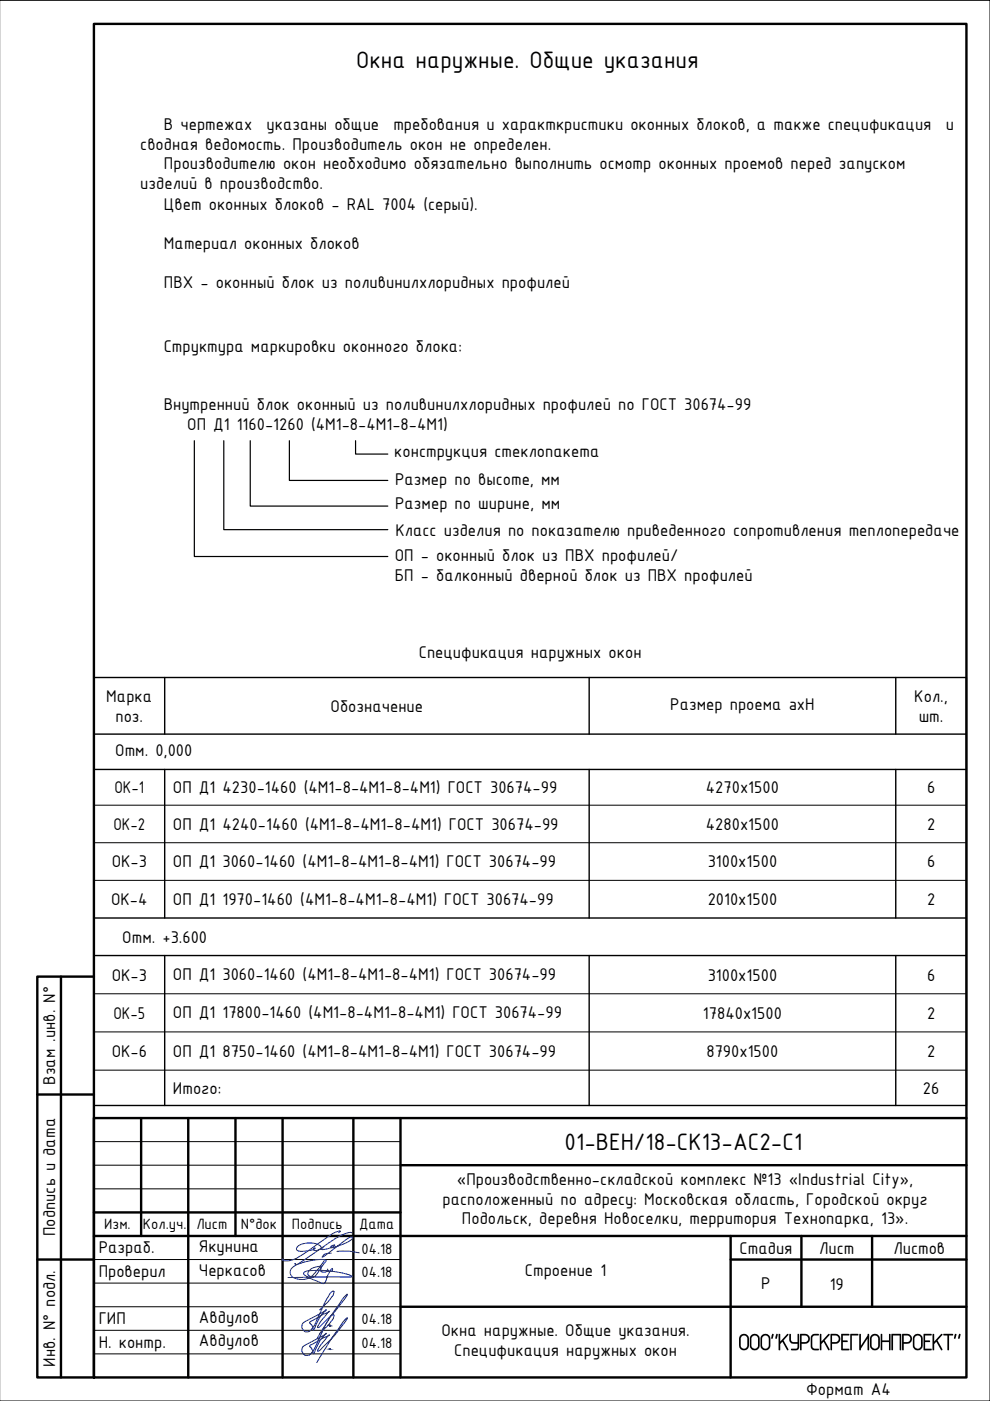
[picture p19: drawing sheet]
<svg xmlns="http://www.w3.org/2000/svg" width="210mm" height="297mm" viewBox="0 0 210 297" stroke-linecap="round" stroke-linejoin="round" font-family="sans-serif">
<defs><g id="words">
<g font-size="5.4">
<text x="75.5" y="14.5">Окна наружные. Общие указания</text>
<text x="119.7" y="243.8">01-ВЕН/18-СК13-АС2-С1</text>
<text x="156.4" y="286.3">ООО&quot;КУРСКРЕГИОНПРОЕКТ&quot;</text>
</g>
<g font-size="3.9">
<text x="34.8" y="27.6">В чертежах</text>
<text x="56.5" y="27.6">указаны общие</text>
<text x="83.4" y="27.6">требования и характкристики оконных блоков, а также спецификация</text>
<text x="200.5" y="27.6">и</text>
<text x="29.8" y="31.7">сводная ведомость. Производитель окон не определен.</text>
<text x="34.8" y="35.9">Производителю окон необходимо обязательно выполнить осмотр оконных проемов перед запуском</text>
<text x="29.8" y="40.1">изделий в производство.</text>
<text x="34.8" y="44.5">Цвет оконных блоков - RAL 7004 (серый).</text>
<text x="34.8" y="52.8">Материал оконных блоков</text>
<text x="34.8" y="61.1">ПВХ - оконный блок из поливинилхлоридных профилей</text>
<text x="34.7" y="74.6">Структура маркировки оконного блока:</text>
<text x="34.7" y="86.9">Внутренний блок оконный из поливинилхлоридных профилей по ГОСТ 30674-99</text>
<text x="39.7" y="91.3">ОП Д1 1160-1260 (4М1-8-4М1-8-4М1)</text>
<text x="83.6" y="97">конструкция стеклопакета</text>
<text x="83.7" y="102.8">Размер по высоте, мм</text>
<text x="83.8" y="108">Размер по ширине, мм</text>
<text x="83.8" y="113.7">Класс изделия по показателю приведенного сопротивления теплопередаче</text>
<text x="83.7" y="119">ОП - оконный блок из ПВХ профилей/</text>
<text x="83.7" y="123.2">БП - балконный дверной блок из ПВХ профилей</text>
<text x="88.8" y="139.5">Спецификация наружных окон</text>
<text x="22.5" y="148.8">Марка</text>
<text x="193.9" y="148.8">Кол.,</text>
<text x="24.5" y="153">поз.</text>
<text x="70.1" y="150.9">Обозначение</text>
<text x="142.1" y="150.5">Размер проема axH</text>
<text x="194.8" y="153">шт.</text>
<text x="24.4" y="160.4">Отм. 0,000</text>
<text x="24.3" y="168.2">ОК-1</text>
<text x="36.7" y="168.1">ОП Д1 4230-1460 (4М1-8-4М1-8-4М1) ГОСТ 30674-99</text>
<text x="149.7" y="168.2">4270х1500</text>
<text x="196.5" y="168.2">6</text>
<text x="24" y="175.9">ОК-2</text>
<text x="36.7" y="175.9">ОП Д1 4240-1460 (4М1-8-4М1-8-4М1) ГОСТ 30674-99</text>
<text x="149.7" y="175.9">4280х1500</text>
<text x="196.5" y="175.9">2</text>
<text x="23.7" y="183.9">ОК-3</text>
<text x="36.7" y="183.9">ОП Д1 3060-1460 (4М1-8-4М1-8-4М1) ГОСТ 30674-99</text>
<text x="150" y="183.9">3100х1500</text>
<text x="196.5" y="183.9">6</text>
<text x="23.6" y="191.9">ОК-4</text>
<text x="36.7" y="191.8">ОП Д1 1970-1460 (4М1-8-4М1-8-4М1) ГОСТ 30674-99</text>
<text x="150" y="191.9">2010х1500</text>
<text x="196.5" y="191.9">2</text>
<text x="25.9" y="199.9">Отм. +3.600</text>
<text x="23.7" y="207.9">ОК-3</text>
<text x="36.7" y="207.8">ОП Д1 3060-1460 (4М1-8-4М1-8-4М1) ГОСТ 30674-99</text>
<text x="150" y="207.9">3100х1500</text>
<text x="196.5" y="207.9">6</text>
<text x="24" y="216">ОК-5</text>
<text x="36.7" y="215.9">ОП Д1 17800-1460 (4М1-8-4М1-8-4М1) ГОСТ 30674-99</text>
<text x="149" y="216">17840х1500</text>
<text x="196.5" y="216">2</text>
<text x="23.7" y="224.1">ОК-6</text>
<text x="36.7" y="224">ОП Д1 8750-1460 (4М1-8-4М1-8-4М1) ГОСТ 30674-99</text>
<text x="149.8" y="224.1">8790х1500</text>
<text x="196.5" y="224.1">2</text>
<text x="11.7" y="230" transform="rotate(-90 11.7 230)">Взам .инв. N°</text>
<text x="36.7" y="231.9">Итого:</text>
<text x="195.7" y="231.9">26</text>
<text x="96.9" y="251.3">«Производственно-складской комплекс №13 «Industrial City»,</text>
<text x="93.8" y="255.4">расположенный по адресу: Московская область, Городской округ</text>
<text x="11.7" y="262.1" transform="rotate(-90 11.7 262.1)">Подпись и дата</text>
<text x="98" y="259.6">Подольск, деревня Новоселки, территория Технопарка, 13».</text>
<text x="20.9" y="265.8">Разраб.</text>
<text x="42.2" y="265.4">Якунина</text>
<text x="156.8" y="265.8">Стадия</text>
<text x="173.7" y="265.8">Лист</text>
<text x="189.4" y="265.8">Листов</text>
<text x="20.9" y="270.8">Проверил</text>
<text x="42.2" y="270.4">Черкасов</text>
<text x="111.3" y="270.4">Строение 1</text>
<text x="161.4" y="273.3">Р</text>
<text x="175.9" y="273.5">19</text>
<text x="20.9" y="280.8">ГИП</text>
<text x="42.2" y="280.4">Авдулов</text>
<text x="20.9" y="285.8">Н. контр.</text>
<text x="42.2" y="285.4">Авдулов</text>
<text x="93.6" y="283.3">Окна наружные. Общие указания.</text>
<text x="96.3" y="287.5">Спецификация наружных окон</text>
<text x="11.7" y="289.8" transform="rotate(-90 11.7 289.8)">Инв. N° подл.</text>
<text x="170.9" y="295.8">Формат А4</text>
</g>
<g font-size="3.4">
<text x="22.1" y="260.7">Изм.</text>
<text x="30.3" y="260.7">Кол.уч.</text>
<text x="41.6" y="260.7">Лист</text>
<text x="51.1" y="260.7">N°док</text>
<text x="61.9" y="260.7">Подпись</text>
<text x="76.2" y="260.7">Дата</text>
<text x="76.6" y="265.8">04.18</text>
<text x="76.6" y="270.8">04.18</text>
<text x="76.6" y="280.8">04.18</text>
<text x="76.6" y="285.8">04.18</text>
</g>
</g></defs>
<!-- layer: 0.3 -->
<g fill="none" stroke="#000" stroke-width=".3">
<path d="M19.9 143.6h185v90.8h-185zM19.9 155.6h185M34.9 143.6v12M124.9 143.6v12M189.9 143.6v12M19.9 163.1h185M34.9 163.1v31.5M124.9 163.1v31.5M189.9 163.1v31.5M19.9 194.6h185M19.9 202.6h185M34.9 202.6v31.8"/>
<path d="M124.9 202.6v31.8M189.9 202.6v31.8"/>
</g>
<path d="M19.9 170.7h185M19.9 178.7h185M19.9 186.7h185M19.9 210.7h185M19.9 218.8h185M19.9 226.9h185" fill="none" stroke="#000" stroke-width=".21"/>
<!-- layer: 0 -->
<path d="M41.2 93.4v24.6h41M47.4 93.4v18.9h34.8M53.1 93.4v13.9h29.1M61.4 93.4v8.5h20.8M75.4 93.4v2.9h6.8" fill="none" stroke="#000" stroke-width=".25"/>
<!-- layer: FORMAT -->
<g fill="none" stroke="#000" stroke-width=".51">
<path d="M19.9 5.1h185v286.9h-185zM12.9 207.1v84.9M19.9 207.1h-12v84.9h12M7.9 232.1h12M29.9 237.1v25M39.9 237.1v54.9M49.9 237.1v25M59.9 237.1v54.9M74.9 237.1v54.9M84.9 237.1v54.9M204.9 237.1h-185v54.9M19.9 257.1h65"/>
<path d="M84.9 247h120M7.9 267h12M19.9 262.1h185M84.9 277.1h120M154.9 262.1v29.9M154.9 267h50M169.9 262.1v15M184.9 262.1v15"/>
</g>
<path d="M19.9 242h65M19.9 247h65M19.9 252.1h65M19.9 272h65M19.9 277.1h65M19.9 267h65M19.9 282.1h65M19.9 287h65" fill="none" stroke="#000" stroke-width=".21"/>
<g fill="none" stroke="#041e9f" stroke-width=".21">
<path d="M67.8 277.7l1.8-1.7 .9-1.2 .3-1h-.4l-.3 .3-1.2 1.9-2.5 5.4-.9 .9-.7 .1-.3-.1-.5-.8v-.6l.3-.4 4.9-2.8-1.4 1.6-1.3 2.7-.3-.9-.5-.6v-.2l4.2-2.3-.4 .3-1.5 1.9-.7 1.1 .1 .2 .3-.1 3.4-3.4 2.6-3.6-1 .9-1.9 2.8-3.6 5.8M68.6 264.5l-1.6 .6-.5-.1 .3-.4-.1 .2-.4 .2-1.8 .3-1.2-.1-.4-.4 .1-.5 .5-.3 1.8-.5 1.3 .1 .9 .3 .5 .3 .2 .7 1.1-.1 .9-.3 .8-.5h-.4l-.4 .3-.1 .2 .9-.1 2.3-.8 1.1-.7 .4-.6h-.4l-.7 .3-5.4 3.9a1.49 1.49 0 0 1 1.7-.8h.2M68.7 267.3l-1.9 2.5-1.2 1.1-1.4 .4-1.3-.2a1.42 1.42 0 0 1-1.4-1.3 1.42 1.42 0 0 1 1.1-1.5l1.6-.6 1.2-.3a6.2 6.2 0 0 1 3.7-.2l.1 .1-2.1 2.9a.97 .97 0 0 1-1 .5 .97 .97 0 0 1-.8-.8 2.64 2.64 0 0 1 2.8-1.4v.2a.65 .65 0 0 0-.1 .8 .65 .65 0 0 0 .9 .2 .59 .59 0 0 0 .6-.6 .44 .44 0 0 0 .1 .5 .44 .44 0 0 0 .5 0 .34 .34 0 0 0 .4-.2 .34 .34 0 0 0-.1-.4l-1 1.5-.2 .8a.79 .79 0 0 1-.5 .8 .79 .79 0 0 1-.9-.2l-3.1-1.5a.47 .47 0 0 1-.3-.5 .47 .47 0 0 1 .5-.4l4-.1 3.6 .5 1.6 .4 .6 .3-13.6 .3M71.7 265.3l-.2 .1 2.5-.1 2.2 .3M71.8 261.4l.4-.3a1.73 1.73 0 0 0-1.6 .4l-7.5 5.2-1.3 .5-.8 .1h-.9l-.3-.4 .5 .1M74.6 261.4l-.4-.1-.9 .2-1.7 .8-8.2 5.6-.5 .2-.4-.2 .2 .1M67.8 282.7l1.9-1.8 .8-1.1 .3-1h-.3l-.4 .3-1 1.6-2.6 5.6-.8 .9-.5 .2-.6-.1-.6-.8v-.6l.3-.4 4.9-2.8-1.2 1.3-1.5 3-.3-.9-.5-.8 4.2-2.3-1.7 1.9-.9 1.4 .2 .2 .3-.2 3.3-3.3 2.2-2.9 .4-.7-1 .9-1.9 2.8-3.6 5.8"/>
<circle cx="69.9" cy="281" r=".05"/>
<circle cx="69.9" cy="286" r=".05"/>
</g>
<g fill="#041e9f" stroke="#041e9f" stroke-width=".21">
<path d="M69.9 286.1h.1z"/>
<path d="M69.9 286h.1zM69.9 286h.1z"/>
<path d="M69.9 286l.1 .1zM69.9 286l.1 .1zM69.9 286.1h.1z"/>
<path d="M69.9 286.1h.1zM69.9 286.1h.1z"/>
<path d="M69.9 286.1h.1zM69.9 286.1h.1zM69.9 286.1h.1z"/>
<path d="M69.9 286.1h.1zM69.9 286.1h.1z"/>
<path d="M69.9 281h.1zM69.9 281h.1z"/>
<path d="M69.9 281l.1 .1zM69.9 281l.1 .1zM69.9 281.1h.1z"/>
<path d="M69.9 281.1h.1zM69.9 281.1h.1zM69.9 281.1h.1zM69.9 281.1h.1z"/>
<path d="M69.9 281.1h.1zM69.9 281.1h.1z"/>
<path d="M69.9 281.1h.1zM69.9 281.1h.1z"/>
</g>
<!-- layer: 0 -->
<path d="M-.1 .1h210v296.9h-210" fill="none" stroke="#000" stroke-width=".21"/>
<use href="#words"/>
</svg>
